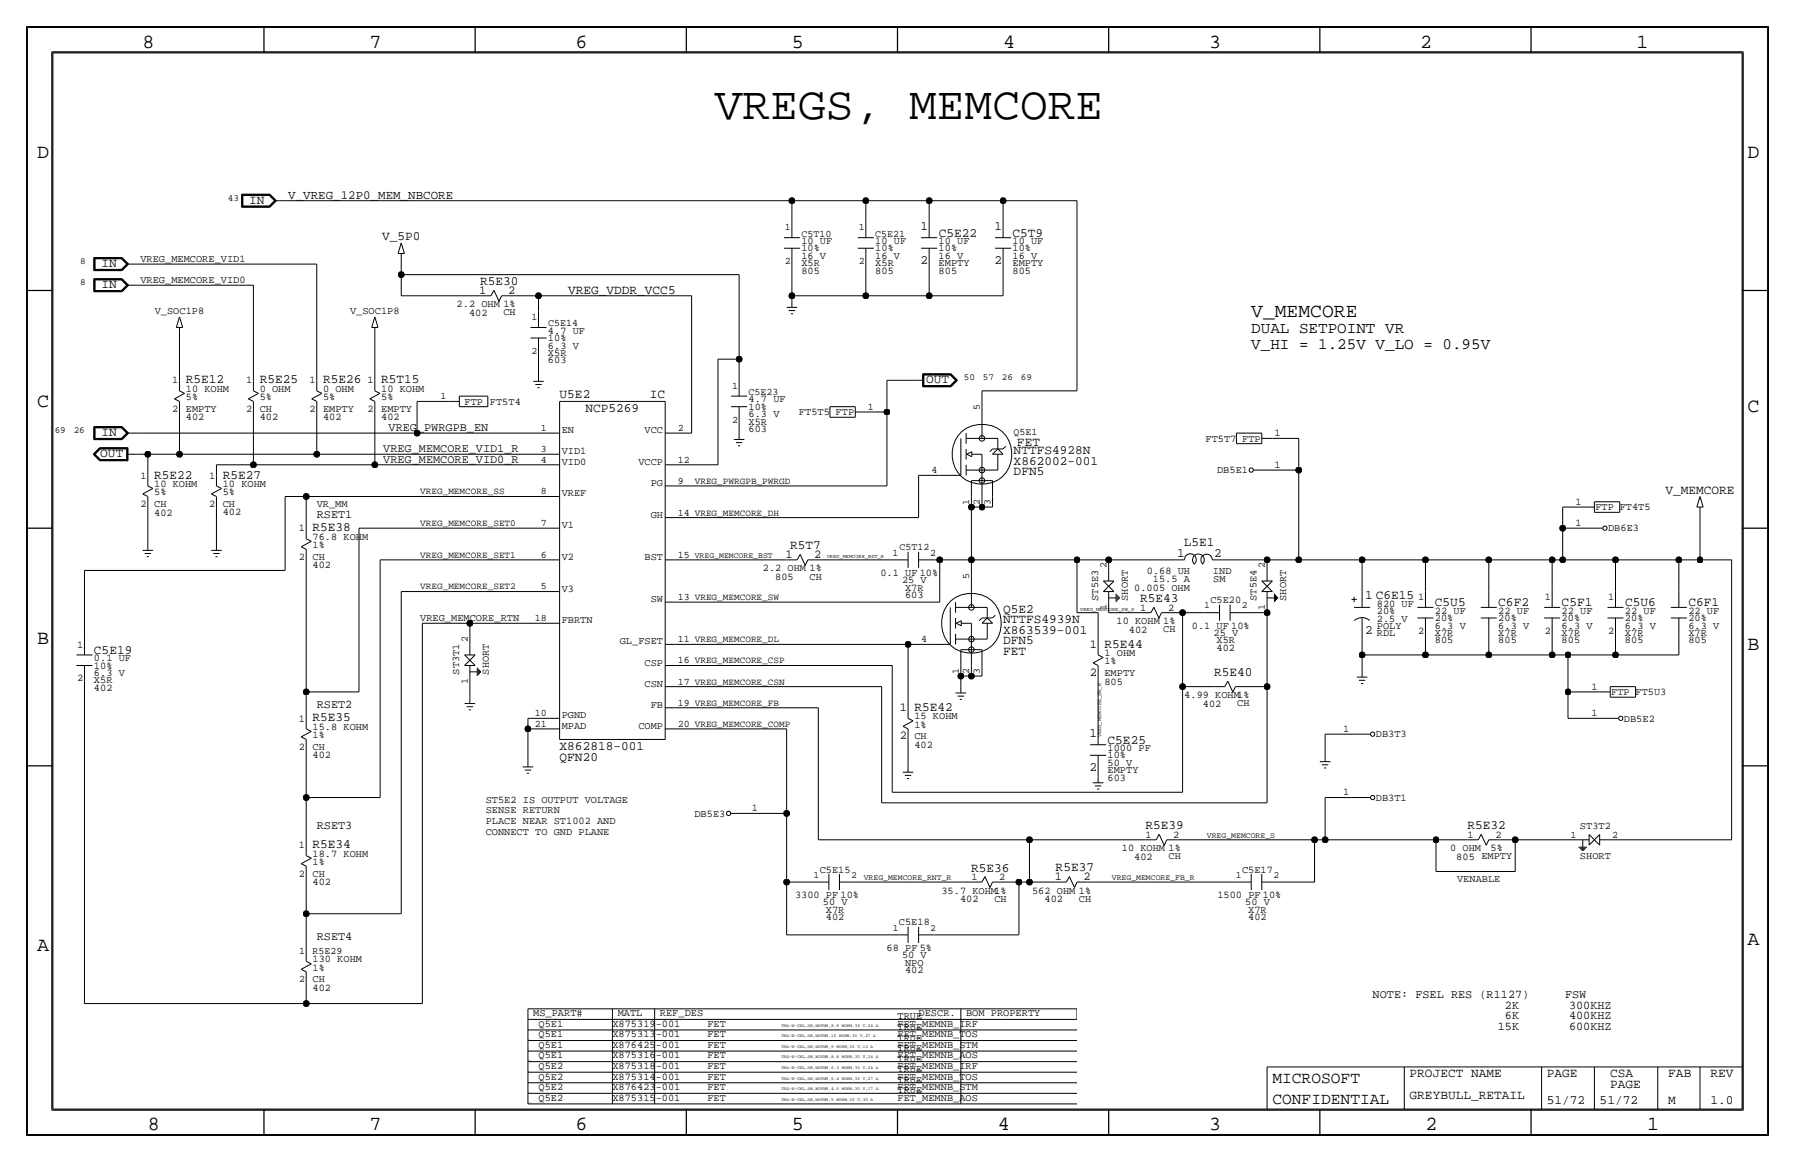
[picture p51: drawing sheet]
<svg xmlns="http://www.w3.org/2000/svg" width="432mm" height="279mm" viewBox="0 0 432 279" stroke-linecap="round" stroke-linejoin="round" font-family="sans-serif">
<defs><g id="words">
<text font-size="11.1" x="172" y="28.6">VREGS, MEMCORE</text>
<g font-size="4.8">
<text x="34.3" y="11.4">8</text>
<text x="88.9" y="11.4">7</text>
<text x="138.5" y="11.4">6</text>
<text x="190.5" y="11.4">5</text>
<text x="241.3" y="11.4">4</text>
<text x="290.8" y="11.4">3</text>
<text x="341.6" y="11.4">2</text>
<text x="393.7" y="11.4">1</text>
<text x="8.9" y="38.1">D</text>
<text x="420.4" y="38.1">D</text>
<text x="8.9" y="97.8">C</text>
<text x="420.4" y="99.1">C</text>
<text x="8.9" y="154.9">B</text>
<text x="420.4" y="156.2">B</text>
<text x="420.4" y="227.3">A</text>
<text x="8.9" y="228.6">A</text>
<text x="35.6" y="271.8">8</text>
<text x="88.9" y="271.8">7</text>
<text x="138.4" y="271.8">6</text>
<text x="190.5" y="271.8">5</text>
<text x="240" y="271.8">4</text>
<text x="290.8" y="271.8">3</text>
<text x="342.9" y="271.8">2</text>
<text x="396.2" y="271.8">1</text>
</g>
<text font-size="4.7" x="301" y="76.2">V_MEMCORE</text>
<g font-size="3.9">
<text x="306.1" y="260.4">MICROSOFT</text>
<text x="306.1" y="265.4">CONFIDENTIAL</text>
</g>
<g font-size="3.8">
<text x="301" y="80">DUAL SETPOINT VR</text>
<text x="301" y="83.8">V_HI = 1.25V V_LO = 0.95V</text>
</g>
<g font-size="3.1">
<text x="59.9" y="49">IN</text>
<text x="91.9" y="57.8">V_5P0</text>
<text x="221.4" y="55.4">1</text>
<text x="225.8" y="56.9">C5E22</text>
<text x="239.2" y="55.4">1</text>
<text x="243.6" y="56.9">C5T9</text>
<text x="24.4" y="64.3">IN</text>
<text x="221.4" y="63.5">2</text>
<text x="239.2" y="63.5">2</text>
<text x="24.4" y="69.3">IN</text>
<text x="115.5" y="68.6">R5E30</text>
<text x="136.7" y="70.6">VREG_VDDR_VCC5</text>
<text x="44.7" y="92.2">R5E12</text>
<text x="62.5" y="92.2">R5E25</text>
<text x="77.7" y="92.2">R5E26</text>
<text x="91.7" y="92.2">R5T15</text>
<text x="134.6" y="95.8">U5E2</text>
<text x="156.3" y="95.8">IC</text>
<text x="222.8" y="92.2">OUT</text>
<text x="140.8" y="99.1">NCP5269</text>
<text x="24.4" y="104.9">IN</text>
<text x="244.6" y="107.2">FET</text>
<text x="24.1" y="110">OUT</text>
<text x="243.8" y="111.8">X862002-001</text>
<text x="243.8" y="109.2">NTTFS4928N</text>
<text x="37.1" y="115.1">R5E22</text>
<text x="53.6" y="115.1">R5E27</text>
<text x="243.8" y="114.3">DFN5</text>
<text x="400.6" y="118.7">V_MEMCORE</text>
<text x="75.2" y="127.8">R5E38</text>
<text x="284.7" y="131.2">L5E1</text>
<text x="190.1" y="132.1">R5T7</text>
<text x="283.1" y="133.9">1</text>
<text x="292.1" y="133.9">2</text>
<text x="241.3" y="147.3">Q5E2</text>
<text x="241.3" y="149.9">NTTFS4939N</text>
<text x="274.3" y="144.8">R5E43</text>
<text x="328.4" y="144">1 C6E15</text>
<text x="345.2" y="145.8">C5U5</text>
<text x="360.4" y="145.8">C6F2</text>
<text x="375.7" y="145.8">C5F1</text>
<text x="390.9" y="145.8">C5U6</text>
<text x="406.1" y="145.8">C6F1</text>
<text x="241.3" y="152.4">X863539-001</text>
<text x="241.3" y="154.9">DFN5</text>
<text x="265.7" y="155.7">R5E44</text>
<text x="328.4" y="152.4">2</text>
<text x="22.6" y="157.2">C5E19</text>
<text x="241.3" y="157.5">FET</text>
<text x="292" y="162.6">R5E40</text>
<text x="75.2" y="173.5">R5E35</text>
<text x="220" y="170.9">R5E42</text>
<text x="262.1" y="177.3">1</text>
<text x="266.4" y="178.8">C5E25</text>
<text x="134.6" y="180.3">X862818-001</text>
<text x="134.6" y="182.9">QFN20</text>
<text x="262.1" y="185.4">2</text>
<text x="75.2" y="204">R5E34</text>
<text x="275.5" y="199.4">R5E39</text>
<text x="353" y="199.4">R5E32</text>
<text x="233.6" y="209.5">R5E36</text>
<text x="253.9" y="209.5">R5E37</text>
<text x="339.1" y="259.1">PROJECT NAME</text>
<text x="372.1" y="259.1">PAGE</text>
<text x="387.4" y="259.1">CSA</text>
<text x="387.4" y="261.6">PAGE</text>
<text x="401.3" y="259.1">FAB</text>
<text x="411.5" y="259.1">REV</text>
<text x="339.1" y="264.2">GREYBULL_RETAIL</text>
<text x="372.1" y="265.4">51/72</text>
<text x="384.8" y="265.4">51/72</text>
<text x="401.3" y="265.4">M</text>
<text x="411.5" y="265.4">1.0</text>
</g>
<text font-size="3" x="69.3" y="47.8">V_VREG_12P0_MEM_NBCORE</text>
<g font-size="2.9">
<text x="115.3" y="70.6">1</text>
<text x="122.2" y="70.6">2</text>
<text x="93.5" y="103.6">VREG_PWRGPB_EN</text>
<text x="92.2" y="111.3">VREG_MEMCORE_VID0_R</text>
<text x="92.2" y="108.7">VREG_MEMCORE_VID1_R</text>
<text x="76.2" y="124.5">RSET1</text>
<text x="188.9" y="134.1">1</text>
<text x="195.9" y="134.1">2</text>
<text x="262.1" y="155.7">1</text>
<text x="262.1" y="162.6">2</text>
<text x="76.2" y="170.2">RSET2</text>
<text x="216.4" y="170.9">1</text>
<text x="216.4" y="177.8">2</text>
<text x="76.2" y="199.4">RSET3</text>
<text x="253.7" y="211.6">1</text>
<text x="260.7" y="211.6">2</text>
<text x="76.2" y="226.1">RSET4</text>
<text x="330.2" y="240">NOTE: FSEL RES (R1127)</text>
<text x="362" y="245.1">6K</text>
<text x="362" y="242.6">2K</text>
<text x="376.5" y="240">FSW</text>
<text x="377.4" y="245.1">400KHZ</text>
<text x="377.4" y="242.6">300KHZ</text>
<text x="360.3" y="247.6">15K</text>
<text x="377.4" y="247.6">600KHZ</text>
</g>
<g font-size="2.5">
<text x="192.8" y="58.7">10 UF</text>
<text x="210.6" y="58.7">10 UF</text>
<text x="225.8" y="58.7">10 UF</text>
<text x="243.6" y="58.7">10 UF</text>
<text x="33.8" y="63">VREG_MEMCORE_VID1</text>
<text x="192.8" y="62.2">16 V</text>
<text x="192.8" y="64">X5R</text>
<text x="192.8" y="65.8">805</text>
<text x="192.8" y="60.5">10%</text>
<text x="210.6" y="64">X5R</text>
<text x="210.6" y="62.2">16 V</text>
<text x="210.6" y="60.4">10%</text>
<text x="210.6" y="65.8">805</text>
<text x="225.8" y="64">EMPTY</text>
<text x="225.8" y="62.2">16 V</text>
<text x="225.8" y="65.8">805</text>
<text x="225.8" y="60.4">10%</text>
<text x="243.6" y="64">EMPTY</text>
<text x="243.6" y="62.2">16 V</text>
<text x="243.6" y="60.4">10%</text>
<text x="243.6" y="65.8">805</text>
<text x="33.8" y="68.1">VREG_MEMCORE_VID0</text>
<text x="37.2" y="75.5">V_SOC1P8</text>
<text x="84.2" y="75.5">V_SOC1P8</text>
<text x="109.9" y="73.9">2.2 OHM 1%</text>
<text x="112.8" y="75.9">402</text>
<text x="121.1" y="75.8">CH</text>
<text x="131.8" y="80.3">4.7 UF</text>
<text x="131.8" y="82">10%</text>
<text x="131.8" y="83.8">6.3 V</text>
<text x="131.8" y="85.6">X5R</text>
<text x="131.8" y="87.4">603</text>
<text x="41.4" y="92.2">1</text>
<text x="44.7" y="94.2">10 KOHM</text>
<text x="59.2" y="92.2">1</text>
<text x="62.5" y="94.2">0 OHM</text>
<text x="74.5" y="92.2">1</text>
<text x="77.7" y="94.2">0 OHM</text>
<text x="88.4" y="92.2">1</text>
<text x="91.7" y="94.2">10 KOHM</text>
<text x="41.4" y="99.1">2</text>
<text x="44.7" y="99.1">EMPTY</text>
<text x="44.7" y="101.1">402</text>
<text x="44.7" y="96.3">5%</text>
<text x="59.2" y="99.1">2</text>
<text x="62.5" y="101.1">402</text>
<text x="62.5" y="99.1">CH</text>
<text x="62.5" y="96.3">5%</text>
<text x="74.5" y="99.1">2</text>
<text x="77.7" y="99.1">EMPTY</text>
<text x="77.7" y="101.1">402</text>
<text x="77.7" y="96.3">5%</text>
<text x="88.4" y="99.1">2</text>
<text x="91.7" y="101.1">402</text>
<text x="91.7" y="96.3">5%</text>
<text x="91.7" y="99.1">EMPTY</text>
<text x="111.8" y="97.3">FTP</text>
<text x="117.9" y="97.3">FT5T4</text>
<text x="180.1" y="96.8">4.7 UF</text>
<text x="180.1" y="100.3">6.3 V</text>
<text x="180.1" y="98.5">10%</text>
<text x="192.2" y="99.8">FT5T5</text>
<text x="201" y="99.8">FTP</text>
<text x="135.1" y="104.1">EN</text>
<text x="155" y="104.1">VCC</text>
<text x="180.1" y="102.1">X5R</text>
<text x="180.1" y="103.9">603</text>
<text x="290" y="106.2">FT5T7</text>
<text x="298.8" y="106.2">FTP</text>
<text x="306.6" y="104.9">1</text>
<text x="135.1" y="109.2">VID1</text>
<text x="135.1" y="111.8">VID0</text>
<text x="153.6" y="111.8">VCCP</text>
<text x="292.8" y="113.8">DB5E1</text>
<text x="306.6" y="112.5">1</text>
<text x="33.8" y="115.1">1</text>
<text x="37.1" y="119.1">5%</text>
<text x="37.1" y="117.1">10 KOHM</text>
<text x="50.3" y="115.1">1</text>
<text x="53.6" y="119.1">5%</text>
<text x="53.6" y="117.1">10 KOHM</text>
<text x="135.1" y="119.4">VREF</text>
<text x="156.5" y="116.8">PG</text>
<text x="33.8" y="121.9">2</text>
<text x="37.1" y="121.9">CH</text>
<text x="37.1" y="124">402</text>
<text x="50.3" y="121.9">2</text>
<text x="53.6" y="121.9">CH</text>
<text x="53.6" y="124">402</text>
<text x="76.2" y="121.9">VR_MM</text>
<text x="156.5" y="124.5">GH</text>
<text x="379" y="121.4">1</text>
<text x="383.8" y="122.7">FTP FT4T5</text>
<text x="71.9" y="127.8">1</text>
<text x="75.2" y="129.8">76.8 KOHM</text>
<text x="75.2" y="131.8">1%</text>
<text x="135.1" y="127">V1</text>
<text x="379" y="126.5">1</text>
<text x="386.8" y="127.8">DB6E3</text>
<text x="71.9" y="134.6">2</text>
<text x="75.2" y="136.7">402</text>
<text x="75.2" y="134.6">CH</text>
<text x="135.1" y="134.6">V2</text>
<text x="155" y="134.6">BST</text>
<text x="183.5" y="137.4">2.2 OHM 1%</text>
<text x="275.9" y="137.9">0.68 UH</text>
<text x="135.1" y="142.2">V3</text>
<text x="186.5" y="139.4">805</text>
<text x="194.8" y="139.3">CH</text>
<text x="211.8" y="138.4">0.1 UF 10%</text>
<text x="217" y="140.2">25 V</text>
<text x="217.7" y="143.8">603</text>
<text x="217.7" y="142">X7R</text>
<text x="272.9" y="142">0.005 OHM</text>
<text x="277.3" y="140">15.5 A</text>
<text x="291.8" y="138">IND</text>
<text x="291.8" y="140">SM</text>
<text x="101.1" y="149.4">VREG_MEMCORE_RTN</text>
<text x="135.1" y="149.9">FBRTN</text>
<text x="156.5" y="144.8">SW</text>
<text x="264.2" y="144.4" transform="rotate(-90 264.2 144.4)">ST5E3</text>
<text x="271.3" y="144.4" transform="rotate(-90 271.3 144.4)">SHORT</text>
<text x="274.3" y="146.8">1</text>
<text x="281" y="146.8">2</text>
<text x="291.2" y="145">C5E20</text>
<text x="302.3" y="144.4" transform="rotate(-90 302.3 144.4)">ST5E4</text>
<text x="309.4" y="144.4" transform="rotate(-90 309.4 144.4)">SHORT</text>
<text x="331.2" y="145.9">820 UF</text>
<text x="331.2" y="149.5">2.5 V</text>
<text x="331.2" y="147.7">20%</text>
<text x="341.2" y="144.3">1</text>
<text x="345.2" y="149.4">20%</text>
<text x="345.2" y="147.6">22 UF</text>
<text x="360.4" y="147.6">22 UF</text>
<text x="360.4" y="149.4">20%</text>
<text x="371.6" y="144.3">1</text>
<text x="375.7" y="147.6">22 UF</text>
<text x="375.7" y="149.4">20%</text>
<text x="386.9" y="144.3">1</text>
<text x="390.9" y="147.6">22 UF</text>
<text x="390.9" y="149.4">20%</text>
<text x="406.1" y="147.6">22 UF</text>
<text x="406.1" y="149.4">20%</text>
<text x="18.6" y="155.7">1</text>
<text x="149.1" y="154.9">GL_FSET</text>
<text x="268.6" y="150.1">10 KOHM 1%</text>
<text x="271.6" y="152.1">402</text>
<text x="279.8" y="152">CH</text>
<text x="286.7" y="151.1">0.1 UF 10%</text>
<text x="291.9" y="152.9">25 V</text>
<text x="292.7" y="154.7">X5R</text>
<text x="331.2" y="153">RDL</text>
<text x="331.2" y="151.2">POLY</text>
<text x="341.2" y="152.4">2</text>
<text x="345.2" y="154.7">805</text>
<text x="345.2" y="151.1">6.3 V</text>
<text x="345.2" y="152.9">X7R</text>
<text x="360.4" y="151.1">6.3 V</text>
<text x="360.4" y="152.9">X7R</text>
<text x="360.4" y="154.7">805</text>
<text x="371.6" y="152.4">2</text>
<text x="375.7" y="151.1">6.3 V</text>
<text x="375.7" y="154.7">805</text>
<text x="375.7" y="152.9">X7R</text>
<text x="386.9" y="152.4">2</text>
<text x="390.9" y="151.1">6.3 V</text>
<text x="390.9" y="154.7">805</text>
<text x="390.9" y="152.9">X7R</text>
<text x="406.1" y="151.1">6.3 V</text>
<text x="406.1" y="152.9">X7R</text>
<text x="406.1" y="154.7">805</text>
<text x="22.6" y="160.8">10%</text>
<text x="22.6" y="159">0.1 UF</text>
<text x="155" y="160">CSP</text>
<text x="265.7" y="157.7">1 OHM</text>
<text x="265.7" y="159.8">1%</text>
<text x="292.7" y="156.5">402</text>
<text x="18.6" y="163.8">2</text>
<text x="22.6" y="164.3">X5R</text>
<text x="22.6" y="166.1">402</text>
<text x="22.6" y="162.6">6.3 V</text>
<text x="110.5" y="162.2" transform="rotate(-90 110.5 162.2)">ST3T1</text>
<text x="117.6" y="162.2" transform="rotate(-90 117.6 162.2)">SHORT</text>
<text x="155" y="165.1">CSN</text>
<text x="265.7" y="164.6">805</text>
<text x="265.7" y="162.6">EMPTY</text>
<text x="284.9" y="167.9">4.99 KOHM1%</text>
<text x="382.8" y="165.9">1</text>
<text x="387.6" y="167.1">FTP FT5U3</text>
<text x="71.9" y="173.5">1</text>
<text x="135.1" y="172.7">PGND</text>
<text x="156.5" y="170.2">FB</text>
<text x="220" y="173">15 KOHM</text>
<text x="289.4" y="169.9">402</text>
<text x="297.6" y="169.8">CH</text>
<text x="382.8" y="172.2">1</text>
<text x="390.7" y="173.5">DB5E2</text>
<text x="75.2" y="177.5">1%</text>
<text x="75.2" y="175.5">15.8 KOHM</text>
<text x="135.1" y="175.3">MPAD</text>
<text x="153.6" y="175.3">COMP</text>
<text x="220" y="179.8">402</text>
<text x="220" y="177.8">CH</text>
<text x="220" y="175">1%</text>
<text x="323.1" y="176">1</text>
<text x="331" y="177.3">DB3T3</text>
<text x="71.9" y="180.3">2</text>
<text x="75.2" y="182.4">402</text>
<text x="75.2" y="180.3">CH</text>
<text x="266.4" y="184.2">50 V</text>
<text x="266.4" y="185.9">EMPTY</text>
<text x="266.4" y="182.4">10%</text>
<text x="266.4" y="180.6">1000 PF</text>
<text x="266.4" y="187.7">603</text>
<text x="323.1" y="191.3">1</text>
<text x="116.8" y="195.6">SENSE RETURN</text>
<text x="116.8" y="193">ST5E2 IS OUTPUT VOLTAGE</text>
<text x="167.1" y="196.3">DB5E3</text>
<text x="180.8" y="195.1">1</text>
<text x="331" y="192.5">DB3T1</text>
<text x="71.9" y="204">1</text>
<text x="116.8" y="200.7">CONNECT TO GND PLANE</text>
<text x="116.8" y="198.1">PLACE NEAR ST1002 AND</text>
<text x="275.6" y="201.4">1</text>
<text x="282.2" y="201.4">2</text>
<text x="353" y="201.4">1</text>
<text x="359.7" y="201.4">2</text>
<text x="380.1" y="199.4">ST3T2</text>
<text x="75.2" y="206">18.7 KOHM</text>
<text x="75.2" y="208">1%</text>
<text x="197.2" y="209.8">C5E15</text>
<text x="269.9" y="204.7">10 KOHM 1%</text>
<text x="272.8" y="206.8">402</text>
<text x="281.1" y="206.7">CH</text>
<text x="298.8" y="209.8">C5E17</text>
<text x="348.8" y="204.7">0 OHM</text>
<text x="350.3" y="206.8">805 EMPTY</text>
<text x="358.6" y="204.7">5%</text>
<text x="380.1" y="206.5">SHORT</text>
<text x="71.9" y="210.8">2</text>
<text x="75.2" y="212.9">402</text>
<text x="75.2" y="210.8">CH</text>
<text x="191.3" y="215.9">3300 PF 10%</text>
<text x="226.5" y="214.9">35.7 KOHM1%</text>
<text x="233.7" y="211.6">1</text>
<text x="240.3" y="211.6">2</text>
<text x="248.3" y="214.9">562 OHM 1%</text>
<text x="292.9" y="215.9">1500 PF 10%</text>
<text x="350.5" y="212.1">VENABLE</text>
<text x="197.9" y="217.7">50 V</text>
<text x="198.7" y="221.2">402</text>
<text x="198.7" y="219.5">X7R</text>
<text x="230.9" y="216.9">402</text>
<text x="239.2" y="216.8">CH</text>
<text x="251.3" y="216.9">402</text>
<text x="259.5" y="216.8">CH</text>
<text x="299.5" y="217.7">50 V</text>
<text x="300.3" y="221.2">402</text>
<text x="300.3" y="219.5">X7R</text>
<text x="216.2" y="222.5">C5E18</text>
<text x="75.2" y="231.4">130 KOHM</text>
<text x="75.2" y="233.4">1%</text>
<text x="213.3" y="228.6">68 PF 5%</text>
<text x="217" y="230.4">50 V</text>
<text x="217.7" y="232.2">NPO</text>
<text x="217.7" y="233.9">402</text>
<text x="75.2" y="238.3">402</text>
<text x="75.2" y="236.2">CH</text>
<text x="128.3" y="244.3">MS_PART#</text>
<text x="148.6" y="244.3">MATL</text>
<text x="158.7" y="244.3">REF_DES</text>
<text x="215.9" y="245.1">TRUE</text>
<text x="221" y="244.3">DESCR.</text>
<text x="232.4" y="244.3">BOM PROPERTY</text>
<text x="129.5" y="249.4">Q5E1</text>
<text x="129.5" y="246.9">Q5E1</text>
<text x="129.5" y="252">Q5E1</text>
<text x="147.3" y="249.4">X875313-001</text>
<text x="147.3" y="252">X876425-001</text>
<text x="147.3" y="246.9">X875319-001</text>
<text x="170.2" y="249.4">FET</text>
<text x="170.2" y="246.9">FET</text>
<text x="170.2" y="252">FET</text>
<text x="215.9" y="247.6">TRUE</text>
<text x="215.9" y="249.4">FET_MEMNB_TOS</text>
<text x="215.9" y="252">FET_MEMNB_STM</text>
<text x="215.9" y="246.9">FET_MEMNB_IRF</text>
<text x="215.9" y="250.2">TRUE</text>
<text x="129.5" y="254.5">Q5E1</text>
<text x="129.5" y="257">Q5E2</text>
<text x="147.3" y="257">X875318-001</text>
<text x="147.3" y="254.5">X875316-001</text>
<text x="170.2" y="254.5">FET</text>
<text x="170.2" y="257">FET</text>
<text x="215.9" y="255.3">TRUE</text>
<text x="215.9" y="257.8">TRUE</text>
<text x="215.9" y="257">FET_MEMNB_IRF</text>
<text x="215.9" y="254.5">FET_MEMNB_AOS</text>
<text x="215.9" y="252.7">TRUE</text>
<text x="129.5" y="259.6">Q5E2</text>
<text x="129.5" y="262.1">Q5E2</text>
<text x="147.3" y="262.1">X876423-001</text>
<text x="147.3" y="259.6">X875314-001</text>
<text x="170.2" y="259.6">FET</text>
<text x="170.2" y="262.1">FET</text>
<text x="215.9" y="262.9">TRUE</text>
<text x="215.9" y="262.1">FET_MEMNB_STM</text>
<text x="215.9" y="260.3">TRUE</text>
<text x="215.9" y="259.6">FET_MEMNB_TOS</text>
<text x="129.5" y="264.7">Q5E2</text>
<text x="147.3" y="264.7">X875315-001</text>
<text x="170.2" y="264.7">FET</text>
<text x="215.9" y="264.7">FET_MEMNB_AOS</text>
</g>
<g font-size="2.4">
<text x="188.8" y="55.4">1</text>
<text x="192.8" y="56.9">C5T10</text>
<text x="206.6" y="55.4">1</text>
<text x="210.6" y="56.9">C5E21</text>
<text x="188.8" y="63.5">2</text>
<text x="206.6" y="63.5">2</text>
<text x="127.8" y="77">1</text>
<text x="131.8" y="78.5">C5E14</text>
<text x="127.8" y="85.1">2</text>
<text x="176.1" y="93.5">1</text>
<text x="180.1" y="95">C5E23</text>
<text x="106" y="96">1</text>
<text x="176.1" y="101.6">2</text>
<text x="208.8" y="98.6">1</text>
<text x="235.7" y="98.6" transform="rotate(-90 235.7 98.6)">5</text>
<text x="130.1" y="103.6">1</text>
<text x="163.1" y="103.6">2</text>
<text x="243.8" y="104.6">Q5E1</text>
<text x="130.1" y="108.7">3</text>
<text x="130.1" y="111.3">4</text>
<text x="163.1" y="111.3">12</text>
<text x="224.1" y="113.8">4</text>
<text x="130.1" y="118.9">8</text>
<text x="163.1" y="116.3">9</text>
<text x="163.1" y="124">14 VREG_MEMCORE_DH</text>
<text x="233.2" y="121.3" transform="rotate(-90 233.2 121.3)">1</text>
<text x="235.7" y="121.3" transform="rotate(-90 235.7 121.3)">2</text>
<text x="238.3" y="121.3" transform="rotate(-90 238.3 121.3)">3</text>
<text x="130.1" y="126.5">7</text>
<text x="130.1" y="134.1">6</text>
<text x="163.1" y="134.1">15</text>
<text x="214.7" y="133.6">1</text>
<text x="216.4" y="132.3">C5T12</text>
<text x="223.8" y="133.6">2</text>
<text x="266.2" y="136.7" transform="rotate(-90 266.2 136.7)">2</text>
<text x="304.3" y="136.7" transform="rotate(-90 304.3 136.7)">2</text>
<text x="130.1" y="141.7">5</text>
<text x="233.2" y="139.2" transform="rotate(-90 233.2 139.2)">5</text>
<text x="128.7" y="149.4">18</text>
<text x="163.1" y="144.3">13 VREG_MEMCORE_SW</text>
<text x="266.2" y="146.7" transform="rotate(-90 266.2 146.7)">1</text>
<text x="304.3" y="146.7" transform="rotate(-90 304.3 146.7)">1</text>
<text x="112.5" y="154.4" transform="rotate(-90 112.5 154.4)">2</text>
<text x="163.1" y="154.4">11 VREG_MEMCORE_DL</text>
<text x="221.6" y="154.4">4</text>
<text x="163.1" y="159.5">16 VREG_MEMCORE_CSP</text>
<text x="230.6" y="162" transform="rotate(-90 230.6 162)">1</text>
<text x="233.2" y="162" transform="rotate(-90 233.2 162)">2</text>
<text x="235.7" y="162" transform="rotate(-90 235.7 162)">3</text>
<text x="112.5" y="164.5" transform="rotate(-90 112.5 164.5)">1</text>
<text x="163.1" y="164.6">17 VREG_MEMCORE_CSN</text>
<text x="128.7" y="172.2">10</text>
<text x="163.1" y="169.7">19 VREG_MEMCORE_FB</text>
<text x="128.7" y="174.8">21</text>
<text x="163.1" y="174.8">20 VREG_MEMCORE_COMP</text>
<text x="377.8" y="201.4">1</text>
<text x="387.9" y="201.4">2</text>
<text x="72" y="229.4">1</text>
<text x="75.2" y="229.4">R5E29</text>
<text x="72" y="236.2">2</text>
</g>
<g font-size="2.3">
<text x="54.8" y="48.3">43</text>
<text x="19.3" y="63.5">8</text>
<text x="19.3" y="68.6">8</text>
<text x="231.9" y="91.4">50</text>
<text x="236.4" y="91.4">57</text>
<text x="241" y="91.4">26</text>
<text x="245.6" y="91.4">69</text>
<text x="13.2" y="104.1">69</text>
<text x="17.7" y="104.1">26</text>
<text x="101.1" y="118.9">VREG_MEMCORE_SS</text>
<text x="167.1" y="116.3">VREG_PWRGPB_PWRGD</text>
<text x="101.1" y="126.5">VREG_MEMCORE_SET0</text>
<text x="101.1" y="134.1">VREG_MEMCORE_SET1</text>
<text x="101.1" y="141.7">VREG_MEMCORE_SET2</text>
<text x="289.7" y="146.3">1</text>
<text x="298.7" y="146.3">2</text>
<text x="195.7" y="211.1">1</text>
<text x="204.7" y="211.1">2</text>
<text x="297.3" y="211.1">1</text>
<text x="306.3" y="211.1">2</text>
<text x="214.8" y="223.8">1</text>
<text x="223.8" y="223.8">2</text>
</g>
<g font-size="2">
<text x="167.1" y="134.1">VREG_MEMCORE_BST</text>
<text x="290.3" y="201.4">VREG_MEMCORE_S</text>
<text x="207.8" y="211.6">VREG_MEMCORE_RNT_R</text>
<text x="267.5" y="211.6">VREG_MEMCORE_FB_R</text>
</g>
<g font-size="1.3">
<text x="198.9" y="134.1">VREG_MEMCORE_BST_R</text>
<text x="259.8" y="146.8">VREG_MEMCORE_SW_S</text>
<text x="264.9" y="177.3" transform="rotate(-90 264.9 177.3)">VREG_MEMCORE_SW_R</text>
</g>
<g font-size="1.1">
<text x="188" y="249.4">TRA-N-CNL,SM,WDFN8,10 MOHM,30 V,27 A</text>
<text x="188" y="246.9">TRA-N-CNL,SM,WDFN8,8.9 MOHM,30 V,24 A</text>
<text x="188" y="252">TRA-N-CNL,SM,WDFN8,9 MOHM,30 V,12 A</text>
<text x="188" y="254.5">TRA-N-CNL,SM,WDFN8,8.8 MOHM,30 V,24 A</text>
<text x="188" y="257">TRA-N-CNL,SM,WDFN8,6.3 MOHM,30 V,24 A</text>
<text x="188" y="262.1">TRA-N-CNL,SM,WDFN8,4.5 MOHM,30 V,17 A</text>
<text x="188" y="259.6">TRA-N-CNL,SM,WDFN8,5.4 MOHM,30 V,27 A</text>
<text x="188" y="264.7">TRA-N-CNL,SM,WDFN8,5 MOHM,30 V,30 A</text>
</g>
<g font-size=".2">
<text x="127" y="250.1">I307</text>
<text x="127" y="247.6">I306</text>
<text x="127" y="255.2">I312</text>
<text x="127" y="252.7">I305</text>
<text x="127" y="257.8">I302</text>
<text x="127" y="255">ZZ408</text>
<text x="127" y="262.8">I309</text>
<text x="127" y="260.3">I308</text>
<text x="127" y="265.4">I313</text>
<text x="127" y="265.2">ZZ409</text>
</g>
</g></defs>
<!-- layer: Nets -->
<g fill="none" stroke="#000" stroke-width=".24">
<path d="M68.6 48.3h121.9zM190.5 48.3h17.8zM190.5 48.3v5zM208.3 48.3h15.2zM208.3 48.3v5zM223.5 48.3h17.8zM223.5 48.3v5zM241.3 48.3h17.8zM241.3 48.3v5zM259.1 48.3v45.7zM33 63.5h43.2zM33 68.6h28z"/>
<path d="M61 68.6v22.8zM76.2 63.5v27.9zM96.5 66h81.3zM96.5 71.1h19.1zM96.5 66v5.1zM96.5 62.2v3.8zM123.2 71.1h6.3zM129.5 71.1h36.9zM129.5 71.1v3.8zM166.4 71.1v33zM177.8 66v20.4zM190.5 71.1h17.8z"/>
<path d="M190.5 63.5v7.6zM190.5 71.1v1.3zM208.3 71.1h15.2zM208.3 63.5v7.6zM223.5 63.5v7.6zM223.5 71.1h17.8zM241.3 63.5v7.6zM43.2 99.1v10.1zM43.2 80v11.4zM61 99.1v12.7zM76.2 99.1v10.1zM90.2 99.1v12.7z"/>
<path d="M90.2 80v11.4zM100.3 96.5v7.6zM100.3 96.5h7.6zM129.5 85.1v5.1zM172.7 86.4h5.1zM172.7 86.4v25.4zM177.8 86.4v5zM208.3 99.1h5.1zM213.4 91.4h6.3zM213.4 91.4v7.7zM213.4 99.1v17.7zM236.2 94v5.1z"/>
<path d="M236.2 94h22.9zM33 104.1h67.3zM33 109.2h2.6zM35.6 109.2h7.6zM35.6 109.2v5.1zM43.2 109.2h33zM52.1 111.8h8.9zM52.1 111.8v2.5zM61 111.8h29.2zM68.6 119.4h5.1zM68.6 119.4v17.8zM73.7 119.4h58.4z"/>
<path d="M73.7 119.4v7.6zM76.2 109.2h55.9zM90.2 111.8h41.9zM100.3 104.1h31.8zM162.6 116.8h50.8zM162.6 104.1h3.8zM162.6 111.8h10.1zM177.8 101.6v2.5zM221 114.3v10.2zM221 114.3h5.1zM233.7 119.4v2.5zM236.2 119.4v2.5z"/>
<path d="M238.8 119.4v2.5zM306.1 105.4h6.3zM306.1 113h6.3zM312.4 105.4v7.6zM312.4 113v21.6zM20.3 137.2h48.3zM20.3 137.2v16.5zM35.6 121.9v8.9zM52.1 121.9v8.9zM73.7 134.6v31.8zM86.4 127h45.7zM86.4 127v39.4z"/>
<path d="M91.4 134.6v57.2zM91.4 134.6h40.7zM162.6 124.5h58.4zM162.6 134.6h26.6zM196.8 134.6h17.8zM224.8 134.6h1.3zM226.1 134.6v10.2zM226.1 134.6h7.6zM233.7 134.6h25.4zM233.7 121.9v12.7zM233.7 134.6v5.1zM233.7 121.9h2.5z"/>
<path d="M236.2 121.9h2.6zM259.1 134.6h7.6zM259.1 134.6v12.7zM266.7 134.6h16.5zM266.7 134.6v2.6zM293.4 134.6h11.4zM304.8 134.6h7.6zM304.8 134.6v2.6zM312.4 134.6h15.3zM327.7 134.6v7.6zM327.7 134.6h15.2zM342.9 134.6v7.6z"/>
<path d="M342.9 134.6h15.2zM358.1 134.6v7.6zM358.1 134.6h15.3zM373.4 134.6v7.6zM373.4 134.6h2.5zM375.9 121.9h5.1zM375.9 121.9v5.1zM375.9 127v7.6zM375.9 134.6h12.7zM375.9 127h5.1zM388.6 134.6v7.6zM388.6 134.6h15.3z"/>
<path d="M403.9 134.6h5zM403.9 134.6v7.6zM408.9 134.6h7.7zM408.9 123.2v11.4zM416.6 134.6v67.3zM96.5 142.2h35.6zM96.5 142.2v77.5zM101.6 149.9v91.4zM101.6 149.9h11.4zM113 149.9h19.1zM113 149.9v5zM162.6 154.9h55.8z"/>
<path d="M162.6 144.8h63.5zM218.4 154.9h5.1zM218.4 154.9v15.3zM259.1 147.3h5.1zM264.2 147.3v7.6zM266.7 144.8v2.5zM266.7 147.3h7.6zM281.9 147.3h2.6zM284.5 147.3v17.8zM284.5 147.3h5.1zM299.7 147.3h5.1zM304.8 144.8v2.5z"/>
<path d="M304.8 147.3v17.8zM327.7 157.5h15.2zM327.7 152.4v5.1zM327.7 157.5v3.8zM342.9 157.5h15.2zM342.9 152.4v5.1zM358.1 157.5h15.3zM358.1 152.4v5.1zM373.4 157.5h3.8zM373.4 152.4v5.1zM377.2 157.5h11.4zM377.2 157.5v8.9z"/>
<path d="M388.6 152.4v5.1zM388.6 157.5h15.3zM403.9 152.4v5.1zM20.3 163.8v77.5zM73.7 166.4h12.7zM73.7 166.4v6.3zM113 162.6v5zM127 172.7h5.1zM127 175.3h5.1zM127 172.7v2.6zM127 175.3v7.6zM162.6 165.1h49.5z"/>
<path d="M162.6 175.3h26.6zM162.6 160h52zM162.6 170.2h34.3zM189.2 175.3v20.3zM196.8 170.2v31.7zM212.1 165.1v27.9zM214.6 160v30.5zM218.4 177.8v6.3zM231.1 162.6h2.6zM231.1 160v2.6zM231.1 162.6v2.5zM233.7 162.6h2.5z"/>
<path d="M233.7 160v2.6zM236.2 160v2.6zM264.2 162.6v12.7zM284.5 165.1v25.4zM284.5 165.1h7.6zM299.7 165.1h5.1zM304.8 165.1v27.9zM318.8 176.5h6.3zM318.8 176.5v5.1zM377.2 166.4v6.3zM377.2 172.7h7.6zM377.2 166.4h7.6z"/>
<path d="M73.7 191.8h17.7zM73.7 180.3v11.5zM73.7 191.8v11.4zM180.3 195.6h8.9zM189.2 195.6v16.5zM212.1 193h92.7zM214.6 190.5h69.9zM264.2 185.4v1.3zM318.8 191.8v10.1zM318.8 191.8h6.3zM73.7 219.7h22.8zM73.7 210.8v8.9z"/>
<path d="M73.7 219.7v8.9zM189.2 212.1v12.7zM189.2 212.1h6.4zM196.8 201.9h50.8zM205.7 212.1h28zM241.3 212.1h3.8zM245.1 212.1v12.7zM245.1 212.1h2.5zM247.6 201.9h28zM247.6 201.9v10.2zM247.6 212.1h6.4zM261.6 212.1h35.6z"/>
<path d="M283.2 201.9h33zM307.3 212.1h8.9zM316.2 201.9h2.6zM316.2 201.9v10.2zM318.8 201.9h26.6zM345.4 201.9h7.7zM345.4 209.5h19.1zM345.4 201.9v7.6zM360.7 201.9h3.8zM364.5 201.9v7.6zM364.5 201.9h15.2zM387.4 201.9h29.2z"/>
<path d="M73.7 236.2v5.1zM189.2 224.8h25.4zM224.8 224.8h20.3zM20.3 241.3h53.4zM73.7 241.3h27.9z"/>
</g>
<g fill="#000" stroke="#000" stroke-width=".24">
<circle cx="190.5" cy="48.3" r=".72"/>
<circle cx="208.3" cy="48.3" r=".72"/>
<circle cx="223.5" cy="48.3" r=".72"/>
<circle cx="241.3" cy="48.3" r=".72"/>
<circle cx="96.5" cy="66" r=".72"/>
<circle cx="129.5" cy="71.1" r=".72"/>
<circle cx="190.5" cy="71.1" r=".72"/>
<circle cx="208.3" cy="71.1" r=".72"/>
<circle cx="223.5" cy="71.1" r=".72"/>
<circle cx="177.8" cy="86.4" r=".72"/>
<circle cx="213.4" cy="99.1" r=".72"/>
<circle cx="35.6" cy="109.2" r=".72"/>
<circle cx="43.2" cy="109.2" r=".72"/>
<circle cx="61" cy="111.8" r=".72"/>
<circle cx="73.7" cy="119.4" r=".72"/>
<circle cx="76.2" cy="109.2" r=".72"/>
<circle cx="90.2" cy="111.8" r=".72"/>
<circle cx="100.3" cy="104.1" r=".72"/>
<circle cx="312.4" cy="113" r=".72"/>
<circle cx="226.1" cy="134.6" r=".72"/>
<circle cx="233.7" cy="121.9" r=".72"/>
<circle cx="233.7" cy="134.6" r=".72"/>
<circle cx="236.2" cy="121.9" r=".72"/>
<circle cx="259.1" cy="134.6" r=".72"/>
<circle cx="266.7" cy="134.6" r=".72"/>
<circle cx="304.8" cy="134.6" r=".72"/>
<circle cx="312.4" cy="134.6" r=".72"/>
<circle cx="327.7" cy="134.6" r=".72"/>
<circle cx="342.9" cy="134.6" r=".72"/>
<circle cx="358.1" cy="134.6" r=".72"/>
<circle cx="373.4" cy="134.6" r=".72"/>
<circle cx="375.9" cy="134.6" r=".72"/>
<circle cx="375.9" cy="127" r=".72"/>
<circle cx="388.6" cy="134.6" r=".72"/>
<circle cx="403.9" cy="134.6" r=".72"/>
<circle cx="408.9" cy="134.6" r=".72"/>
<circle cx="113" cy="149.9" r=".72"/>
<circle cx="218.4" cy="154.9" r=".72"/>
<circle cx="284.5" cy="147.3" r=".72"/>
<circle cx="304.8" cy="147.3" r=".72"/>
<circle cx="327.7" cy="157.5" r=".72"/>
<circle cx="342.9" cy="157.5" r=".72"/>
<circle cx="358.1" cy="157.5" r=".72"/>
<circle cx="373.4" cy="157.5" r=".72"/>
<circle cx="377.2" cy="157.5" r=".72"/>
<circle cx="388.6" cy="157.5" r=".72"/>
<circle cx="73.7" cy="166.4" r=".72"/>
<circle cx="127" cy="175.3" r=".72"/>
<circle cx="231.1" cy="162.6" r=".72"/>
<circle cx="233.7" cy="162.6" r=".72"/>
<circle cx="284.5" cy="165.1" r=".72"/>
<circle cx="304.8" cy="165.1" r=".72"/>
<circle cx="377.2" cy="166.4" r=".72"/>
<circle cx="73.7" cy="191.8" r=".72"/>
<circle cx="189.2" cy="195.6" r=".72"/>
<circle cx="73.7" cy="219.7" r=".72"/>
<circle cx="189.2" cy="212.1" r=".72"/>
<circle cx="245.1" cy="212.1" r=".72"/>
<circle cx="247.7" cy="212.1" r=".72"/>
<circle cx="247.7" cy="201.9" r=".72"/>
<circle cx="316.2" cy="201.9" r=".72"/>
<circle cx="318.8" cy="201.9" r=".72"/>
<circle cx="345.4" cy="201.9" r=".72"/>
<circle cx="364.5" cy="201.9" r=".72"/>
<circle cx="73.7" cy="241.3" r=".72"/>
</g>
<!-- layer: Components -->
<g fill="none" stroke="#000" stroke-width=".24">
<path d="M58.1 46.7v3.1zM58.1 49.8h6.8zM58.1 46.7h6.8zM58.2 46.8h6.7zM58.2 46.8v2.9zM58.2 49.7h6.7zM58.3 46.9v2.7zM58.3 49.6h6.5zM58.3 46.9h6.5zM58.4 47h6.4zM58.4 47v2.5zM58.4 49.5h6.4z"/>
<path d="M64.8 47l1.2 1.3zM64.8 49.5l1.2-1.2zM64.8 49.6l1.4-1.3zM64.8 46.9l1.4 1.4zM64.9 46.8l1.4 1.5zM64.9 49.7l1.4-1.4zM64.9 49.8l1.6-1.5zM64.9 46.7l1.6 1.6zM66 48.3h2.6zM96.5 58.4l-.7 2.6zM96.5 58.4l.8 2.6zM188.6 57.2h3.8z"/>
<path d="M188.6 59.7h3.8zM190.5 53.3v3.9zM190.5 59.7v3.8zM206.3 57.2h3.9zM206.3 59.7h3.9zM208.3 53.3v3.9zM208.3 59.7v3.8zM221.6 57.2h3.9zM221.6 59.7h3.9zM223.5 53.3v3.9zM223.5 59.7v3.8zM239.4 57.2h3.8z"/>
<path d="M239.4 59.7h3.8zM241.3 53.3v3.9zM241.3 59.7v3.8zM22.6 61.9h6.8zM22.6 67h6.8zM22.6 61.9v3.2zM22.6 65.1h6.8zM22.6 67v3.2zM22.6 70.2h6.8zM22.7 62h6.6zM22.7 67.1h6.6zM22.7 62v3z"/>
<path d="M22.7 65h6.6zM22.7 67.1v3zM22.7 70.1h6.6zM22.8 62.1v2.8zM22.8 64.9h6.5zM22.8 67.2v2.8zM22.8 70h6.5zM22.8 62.1h6.5zM22.8 67.2h6.5zM22.9 62.2v2.6zM22.9 64.8h6.3zM22.9 67.3v2.5z"/>
<path d="M22.9 69.8h6.3zM22.9 62.2h6.3zM22.9 67.3h6.3zM29.2 62.2l1.3 1.3zM29.2 67.3l1.3 1.3zM29.2 64.8l1.3-1.3zM29.2 69.8l1.3-1.2zM29.3 64.9l1.3-1.4zM29.3 70l1.3-1.4zM29.3 62.1l1.3 1.4zM29.3 67.2l1.3 1.4zM29.3 65l1.5-1.5z"/>
<path d="M29.3 70.1l1.5-1.5zM29.3 62l1.5 1.5zM29.3 67.1l1.5 1.5zM29.4 65.1l1.5-1.6zM29.4 70.2l1.5-1.6zM29.4 61.9l1.5 1.6zM29.4 67l1.5 1.6zM30.5 63.5h2.5zM30.5 68.6h2.5zM42.4 78.7h1.5zM43.2 78.7v1.3zM43.2 76.2l.7 2.5z"/>
<path d="M43.2 76.2l-.8 2.5zM89.4 78.7h1.5zM90.2 76.2l-.8 2.5zM90.2 78.7v1.3zM90.2 76.2l.7 2.5zM95.8 61h1.5zM96.5 61v1.2zM115.6 71.1h2.5zM118.8 69.8l1.2 2.6zM118.8 69.8l-.7 1.3zM120.6 71.1h2.6zM120.7 71.1l-.7 1.3z"/>
<path d="M127.6 78.7h3.9zM129.5 74.9v3.8zM189.2 73.9h2.6zM189.7 74.7h1.6zM190.2 75.4h.6zM190.5 72.4v1.5zM42 95.9l1.2 .6zM42 95.9l2.4-1.3zM43.2 91.4v2.6zM43.2 96.5v2.6zM43.2 94l1.2 .6zM59.7 95.9l1.3 .6z"/>
<path d="M59.7 95.9l2.5-1.3zM61 91.4v2.6zM61 96.5v2.6zM61 94l1.2 .6zM75 95.9l2.4-1.3zM75 95.9l1.2 .6zM76.2 91.4v2.6zM76.2 96.5v2.6zM76.2 94l1.2 .6zM89 95.9l1.2 .6zM89 95.9l2.4-1.3zM90.2 91.4v2.6z"/>
<path d="M90.2 96.5v2.6zM90.2 94l1.2 .6zM107.9 96.5h2.6zM110.5 97.8h6.8zM110.5 95.3v2.5zM110.5 95.2h6.8zM117.3 95.3v2.5zM127.6 81.3h3.9zM128.3 91.7h2.5zM128.8 92.5h1.5zM129.3 93.2h.5zM129.5 90.2v1.5z"/>
<path d="M129.5 81.3v3.8zM134.6 96.5h25.4zM134.6 96.5v81.3zM160 96.5v81.3zM175.9 95.2h3.8zM175.9 97.8h3.8zM177.8 91.4v3.8zM177.8 97.8v3.8zM199.6 97.8v2.5zM199.6 97.8h6.1zM205.7 97.8v2.5zM205.7 99.1h2.6z"/>
<path d="M219.7 91.4h2.5zM221.9 93h6.9zM221.9 89.9v3.1zM221.9 89.9h6.9zM222 90v2.9zM222 92.9h6.7zM222 90h6.7zM222.1 90.1v2.7zM222.1 92.8h6.6zM222.1 90.1h6.6zM222.2 90.2h6.4zM222.2 90.2v2.5z"/>
<path d="M222.2 92.7h6.4zM228.6 90.2l1.3 1.2zM228.6 92.7l1.3-1.3zM228.7 92.8l1.3-1.4zM228.7 90.1l1.3 1.3zM228.7 90l1.5 1.4zM228.8 89.9l1.5 1.5zM228.8 93l1.5-1.6zM230.2 91.4l-1.5 1.5zM236.2 99.1v6.3zM22.4 109.2l1.6-1.6zM22.4 109.2l1.6 1.6z"/>
<path d="M22.6 102.6h6.8zM22.6 109.2l1.4 1.5zM22.6 109.2l1.4-1.5zM22.6 102.6v3.1zM22.6 105.7h6.8zM22.7 102.7h6.6zM22.7 102.7v2.9zM22.7 105.6h6.6zM22.7 109.2l1.4-1.4zM22.7 109.2l1.4 1.4zM22.8 102.8v2.7zM22.8 105.5h6.5z"/>
<path d="M22.8 102.8h6.5zM22.9 109.2l1.2 1.3zM22.9 109.2l1.2-1.2zM22.9 102.9v2.5zM22.9 105.4h6.3zM22.9 102.9h6.3zM24 107.6h6.8zM24 110.8h6.8zM24 110.7h6.7zM24 107.7h6.7zM24.1 107.8h6.5zM24.1 110.6h6.5z"/>
<path d="M24.1 107.9h6.4zM24.1 110.5h6.4zM29.2 102.9l1.3 1.2zM29.2 105.4l1.3-1.3zM29.3 105.5l1.3-1.4zM29.3 102.8l1.3 1.3zM29.3 102.7l1.5 1.4zM29.4 105.7l1.5-1.6zM29.4 102.6l1.5 1.5zM30.5 107.9v2.6zM30.5 109.2h2.5zM30.5 104.1h2.5z"/>
<path d="M30.6 107.8v2.8zM30.7 107.7v3zM30.8 104.1l-1.5 1.5zM30.8 107.6v3.2zM34.3 118.8l1.3 .6zM34.3 118.8l2.5-1.4zM35.6 114.3v2.5zM35.6 119.4v2.5zM35.6 116.8l1.2 .6zM50.9 118.8l1.2 .6zM50.9 118.8l2.4-1.4zM52.1 114.3v2.5z"/>
<path d="M52.1 119.4v2.5zM52.1 116.8l1.2 .6zM132.1 109.2h2.5zM132.1 119.4h2.5zM132.1 111.8h2.5zM132.1 104.1h2.5zM160 111.8h2.6zM160 104.1h2.6zM160 116.8h2.6zM176.5 105.7h2.6zM177 106.4h1.6zM177.5 107.2h.6z"/>
<path d="M177.8 104.1v1.6zM199.6 100.3h6.1zM226.1 114.3h5zM231.1 105.4v8.9zM232.4 113h7.6zM232.4 109.2h.2zM232.4 111.8v2.5zM232.4 107.9v2.6zM232.4 104.1v2.6zM232.4 105.4h7.6zM232.6 109.2l1.2 .6zM232.6 109.2l1.2-.6z"/>
<path d="M233.7 115.6v3.8zM233.7 115.6h5.1zM233.8 108.6v1.2zM233.8 109.2h2.4zM236.2 109.2v10.2zM238.1 108.6l.7-.7zM238.8 115.6v3.8zM238.8 109.2h2.5zM238.8 107.9h2.5zM240 108l1.3 1.2zM240 109.2v3.8zM240 107.9l-1.2 1.3z"/>
<path d="M240 105.4v2.5zM241.3 107.9l.7-.6zM297.4 106.7h6.1zM297.4 104.1v2.6zM297.4 104.1h6.1zM301.5 113h4.6zM303.5 105.4h2.6zM303.5 104.1v2.6zM408.9 119.4l.8 2.5zM408.9 119.4l-.7 2.5zM34.3 132.3h2.5zM34.8 133.1h1.5z"/>
<path d="M35.3 133.9h.5zM35.6 130.8v1.5zM50.8 132.3h2.5zM51.3 133.1h1.5zM51.8 133.9h.5zM52.1 130.8v1.5zM72.4 131.5l1.3 .6zM72.4 131.5l2.5-1.4zM73.7 127v2.5zM73.7 132.1v2.5zM73.7 129.5l1.2 .6zM132.1 134.6h2.5z"/>
<path d="M132.1 127h2.5zM160 134.6h2.6zM160 124.5h2.6zM189.2 134.6h2.6zM192.5 133.3l1.2 2.6zM192.5 133.3l-.7 1.3zM194.3 134.6h2.5zM194.3 134.6l-.6 1.3zM214.6 134.6h3.8zM218.4 132.7v3.9zM221 134.6h3.8zM221 132.7v3.9z"/>
<path d="M233.7 139.7v6.3zM265.4 139.7h2.6zM265.4 139.7l2.6 2.5zM266.7 137.2v2.5zM268 139.7l-2.6 2.5zM283.2 134.6h1.7zM284.9 134.6a1.42 1.42 0 0 1 2.1-1.3 1.42 1.42 0 0 1 .3 2.4M287.3 135.6a1.42 1.42 0 0 1 0-2 1.42 1.42 0 0 1 2 0 1.42 1.42 0 0 1 0 2M291.6 134.6h1.8zM291.6 134.6a1.38 1.38 0 0 0-1.9-1.2 1.38 1.38 0 0 0-.3 2.3M303.5 139.7h2.6zM303.5 139.7l2.6 2.5z"/>
<path d="M304.8 137.2v2.5zM306.1 139.7l-2.6 2.5zM380.9 127h4.6zM381 121.9h2.5zM383.5 120.7v2.5zM383.5 123.2h6.1zM383.5 120.7h6.1zM389.6 120.7v2.5zM408.2 121.9h1.5zM408.9 121.9v1.3zM18.4 157.5h3.9zM20.3 153.7v3.8z"/>
<path d="M111.8 157.5h2.5zM111.8 157.5l2.5 2.5zM113 154.9v2.6zM114.3 157.5l-2.5 2.5zM132.1 149.9h2.5zM132.1 142.2h2.5zM160 154.9h2.6zM160 144.8h2.6zM223.5 154.9h5.1zM228.6 146v8.9zM229.9 153.7h7.6zM229.9 149.9h.1z"/>
<path d="M229.9 152.4v2.5zM229.9 148.6v2.5zM229.9 144.8v2.5zM229.9 146h7.6zM230 149.9l1.2-.6zM230 149.9l1.2 .6zM231.1 156.2v3.8zM231.1 156.2h5.1zM231.2 149.3v1.2zM231.3 149.9h2.4zM233.7 149.9v10.1zM235.6 149.3l.6-.7z"/>
<path d="M236.2 156.2v3.8zM236.2 149.9h2.6zM236.2 148.6h2.6zM237.5 148.6l1.3 1.3zM237.5 149.9v3.8zM237.5 148.6l-1.3 1.3zM237.5 146v2.6zM238.8 148.6l.6-.7zM262.9 159.4l2.5-1.3zM262.9 159.4l1.3 .6zM264.2 154.9v2.6zM264.2 157.5l1.2 .6z"/>
<path d="M265.4 142.2h2.6zM266.7 142.2v2.6zM266.7 143.8h1.8zM268.5 142.7v2.1zM268.7 143v1.5zM269 143.3v1zM269.2 143.5v.5zM274.3 147.3h2.6zM277.6 146l1.2 2.6zM277.6 146l-.7 1.3zM279.4 147.3h2.5zM279.4 147.3l-.6 1.3z"/>
<path d="M289.6 147.3h3.8zM293.4 145.4v3.9zM295.9 147.3h3.8zM295.9 145.4v3.9zM303.5 142.2h2.6zM304.8 142.2v2.6zM304.8 143.8h1.8zM306.6 142.7v2.1zM306.8 143v1.5zM307.1 143.3v1zM307.3 143.5v.5zM325.1 144.1h1.3z"/>
<path d="M325.7 143.5v1.3zM325.7 146h3.9zM325.8 149.2a2.77 2.77 0 0 1 3.7 0M327.7 142.2v3.8zM327.7 148.6v3.8zM341 146h3.8zM341 148.6h3.8zM342.9 142.2v3.8zM342.9 148.6v3.8zM356.2 146h3.9zM356.2 148.6h3.9zM358.1 142.2v3.8z"/>
<path d="M358.1 148.6v3.8zM371.4 146h3.9zM371.4 148.6h3.9zM373.4 142.2v3.8zM373.4 148.6v3.8zM386.7 146h3.9zM386.7 148.6h3.9zM388.6 142.2v3.8zM388.6 148.6v3.8zM401.9 146h3.9zM401.9 148.6h3.9zM403.9 142.2v3.8z"/>
<path d="M403.9 148.6v3.8zM18.4 160h3.9zM20.3 160v3.8zM72.4 177.2l1.3 .6zM72.4 177.2l2.5-1.3zM73.7 172.7v2.6zM73.7 177.8v2.5zM73.7 175.3l1.2 .6zM111.8 160h2.5zM111.8 169.2h2.5zM112.3 169.9h1.5zM112.8 170.7h.5z"/>
<path d="M113 160v2.6zM113 161.5h1.8zM113 167.6v1.6zM114.8 160.5v2.1zM115.1 160.8v1.5zM115.3 161v1.1zM115.6 161.3v.5zM132.1 175.3h2.5zM132.1 172.7h2.5zM134.6 177.8h25.4zM160 175.3h2.6zM160 170.2h2.6z"/>
<path d="M160 165.1h2.6zM160 160h2.6zM217.2 174.7l2.5-1.4zM217.2 174.7l1.2 .6zM218.4 170.2v2.5zM218.4 175.3v2.5zM218.4 172.7l1.3 .6zM229.9 166.6h2.5zM230.4 167.4h1.5zM230.9 168.1h.5zM231.1 165.1v1.5zM262.2 179.1h3.9z"/>
<path d="M264.2 160v2.6zM264.2 175.3v3.8zM292.1 165.1h2.5zM295.4 163.8l1.2 2.6zM295.4 163.8l-.8 1.3zM297.2 165.1h2.5zM297.2 165.1l-.6 1.3zM325.1 176.5h4.5zM326.4 162.8h2.5zM326.9 163.6h1.5zM327.4 164.3h.5zM327.7 161.3v1.5z"/>
<path d="M384.8 172.7h4.5zM384.8 166.4h2.6zM387.3 165.1v2.5zM387.4 167.6h6zM387.4 165.1h6zM393.4 165.1v2.5zM125.7 184.4h2.6zM126.2 185.2h1.6zM126.7 185.9h.6zM127 182.9v1.5zM175.8 195.6h4.6zM217.2 185.7h2.5z"/>
<path d="M217.7 186.4h1.5zM218.2 187.2h.5zM218.4 184.1v1.6zM262.2 181.6h3.9zM262.9 188.2h2.5zM263.4 189h1.5zM263.9 189.7h.5zM264.2 181.6v3.8zM264.2 186.7v1.5zM317.5 183.1h2.5zM318 183.9h1.5zM318.5 184.7h.5z"/>
<path d="M318.8 181.6v1.5zM325.1 191.8h4.5zM72.4 207.7l1.3 .6zM72.4 207.7l2.5-1.4zM73.7 203.2v2.5zM73.7 208.3v2.5zM73.7 205.7l1.2 .6zM195.6 212.1h3.8zM199.4 210.2v3.8zM201.9 212.1h3.8zM201.9 210.2v3.8zM233.7 212.1h2.5z"/>
<path d="M236.9 210.8l1.3 2.6zM236.9 210.8l-.7 1.3zM238.8 212.1h2.5zM238.8 212.1l-.6 1.3zM254 212.1h2.5zM257.3 210.8l1.2 2.6zM257.3 210.8l-.8 1.3zM259.1 212.1h2.5zM259.1 212.1l-.6 1.3zM275.6 201.9h2.5zM278.8 200.6l1.3 2.7zM278.8 200.6l-.7 1.3z"/>
<path d="M280.7 201.9h2.5zM280.7 201.9l-.6 1.4zM297.2 212.1h3.8zM301 210.2v3.8zM303.5 212.1h3.8zM303.5 210.2v3.8zM353.1 201.9h2.5zM356.3 200.6l1.2 2.7zM356.3 200.6l-.7 1.3zM358.1 201.9l-.6 1.4zM358.1 201.9h2.6zM379.7 201.9h2.6z"/>
<path d="M379.7 203.7h2.1zM380 204h1.5zM380.2 204.2h1.1zM380.5 204.5h.5zM380.7 201.9v1.8zM382.3 203.2l2.5-2.5zM382.3 200.7v2.5zM382.3 200.7l2.5 2.5zM384.8 201.9h2.5zM384.8 200.7v2.5zM72.4 233.1l1.3 .6zM72.4 233.1l2.5-1.4z"/>
<path d="M73.7 228.6v2.5zM73.7 233.7v2.5zM73.7 231.1l1.2 .6zM214.6 224.8h3.8zM218.4 222.9v3.8zM221 224.8h3.8zM221 222.9v3.8zM127 252.7v2.6zM127 257.8v2.6zM127 247.6v2.6zM127 245.1v2.6zM127 250.2v2.5z"/>
<path d="M127 255.3v2.5zM127 255.3h132.1zM127 250.2h132.1zM127 247.6h132.1zM127 252.7h132.1zM127 257.8h132.1zM147.3 252.7v2.6zM147.3 257.8v2.6zM147.3 247.6v2.6zM147.3 245.1v2.6zM147.3 250.2v2.5zM147.3 255.3v2.5z"/>
<path d="M157.5 252.7v2.6zM157.5 257.8v2.6zM157.5 247.6v2.6zM157.5 245.1v2.6zM157.5 250.2v2.5zM157.5 255.3v2.5zM231.1 252.7v2.6zM231.1 257.8v2.5zM231.1 247.6v2.6zM231.1 245.1v2.5zM231.1 250.2v2.5zM231.1 255.3v2.5z"/>
<path d="M127 262.9v2.5zM127 260.3v2.6zM127 265.4h132.1zM127 262.9h132.1zM127 260.3h132.1zM147.3 262.9v2.5zM147.3 260.3v2.6zM157.5 262.9v2.5zM157.5 260.3v2.6zM231.1 262.9v2.5zM231.1 260.3v2.6z"/>
<circle cx="236.2" cy="113" r=".67"/>
<circle cx="236.2" cy="105.4" r=".67"/>
<circle cx="236.2" cy="109.3" r="7.2"/>
<circle cx="236.2" cy="115.6" r=".67"/>
<circle cx="301" cy="113" r=".51"/>
<circle cx="386.1" cy="127" r=".51"/>
<circle cx="233.7" cy="146.1" r=".67"/>
<circle cx="233.7" cy="149.9" r="7.2"/>
<circle cx="233.7" cy="156.2" r=".67"/>
<circle cx="233.7" cy="153.7" r=".67"/>
<circle cx="330.2" cy="176.5" r=".51"/>
<circle cx="389.9" cy="172.7" r=".51"/>
<circle cx="175.3" cy="195.6" r=".51"/>
<circle cx="330.2" cy="191.8" r=".51"/>
</g>
<!-- layer: Page Border and Title Block -->
<g fill="none" stroke="#000" stroke-width=".24">
<path d="M6.6 6.6h418.6zM6.6 6.6v266.2zM12.4 12.4v254.6zM12.4 12.4h407zM419.4 12.4v254.6zM425.2 6.6v266.2zM127 245.1h132.1zM127 242.6h132.1zM127 242.6v2.5zM147.3 242.6v2.5zM157.5 242.6v2.5zM231.1 242.6v2.5z"/>
<path d="M259.1 242.6v2.5zM304.8 256.5v10.2zM304.8 256.5h114.3zM337.8 256.5v10.2zM370.8 256.5v10.2zM383.5 256.5v10.2zM398.8 256.5v10.2zM408.9 256.5v10.2zM6.6 272.8h418.6zM12.4 267h407z"/>
</g>
<g fill="none" stroke="#000" stroke-width=".3">
<path d="M6.3 6.3v266.7zM6.4 6.3h419zM12.7 12.7h406.4zM12.7 12.7v254zM63.5 6.3v6.4zM114.3 6.3v6.4zM165.1 6.3v6.4zM215.9 6.3v6.4zM266.7 6.3v6.4zM317.5 6.3v6.4zM368.3 6.3v6.4zM419.1 12.7v254z"/>
<path d="M425.4 6.3v266.7zM6.3 69.8h6.4zM419.1 69.8h6.3zM6.3 127h6.4zM419.1 127h6.3zM6.3 184.1h6.4zM419.1 184.1h6.3zM6.4 273h419zM12.7 266.7h406.4zM63.5 266.7v6.3zM114.3 266.7v6.3zM165.1 266.7v6.3z"/>
<path d="M215.9 266.7v6.3zM266.7 266.7v6.3zM317.5 266.7v6.3zM368.3 266.7v6.3z"/>
</g>
<use href="#words"/>
</svg>
